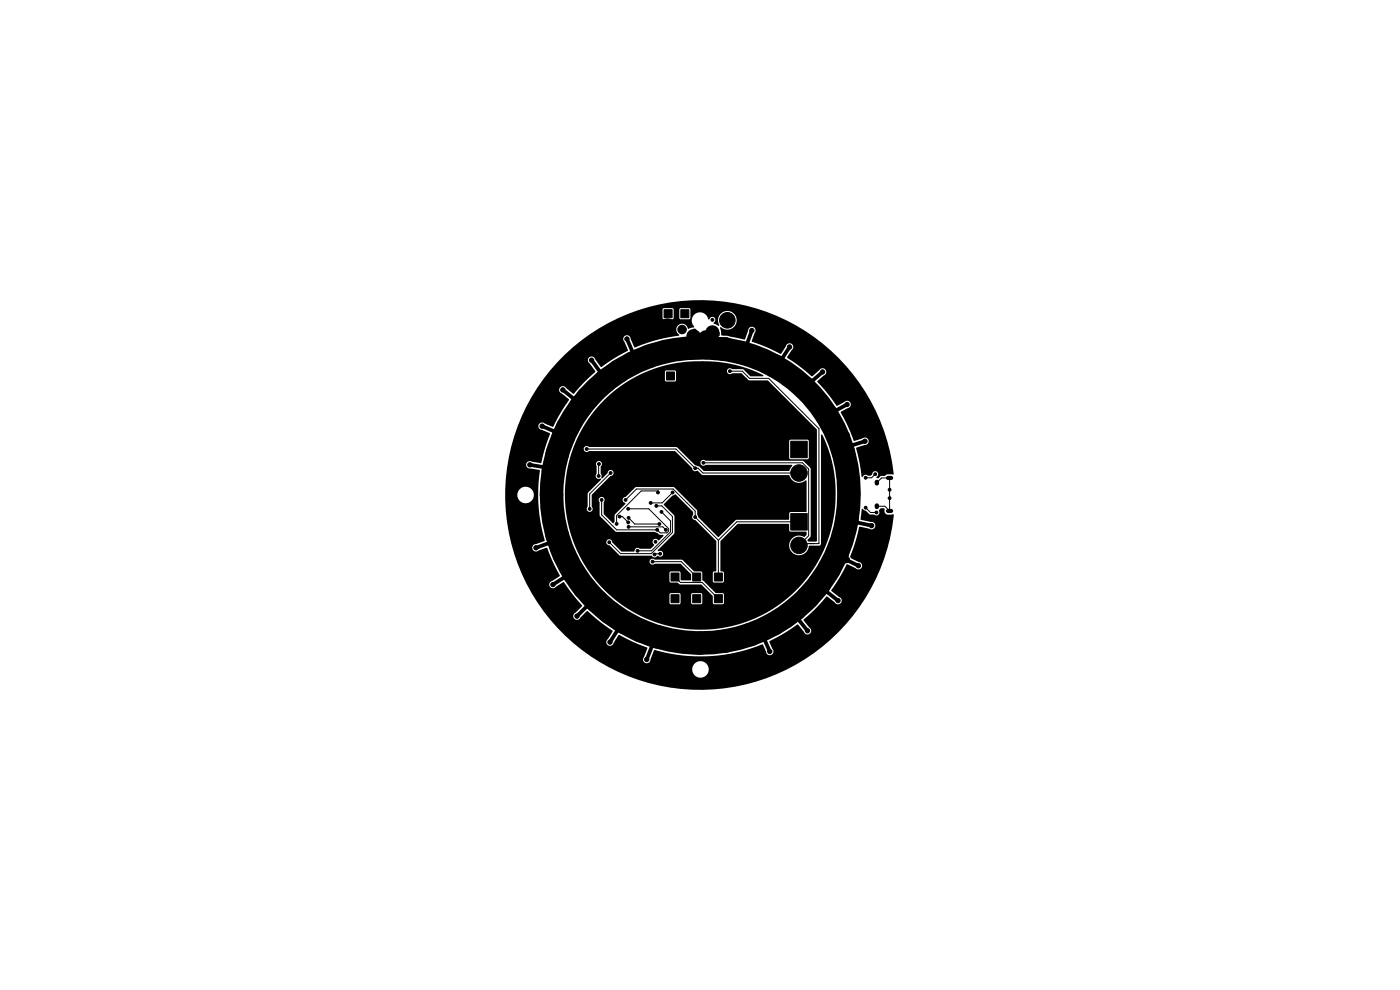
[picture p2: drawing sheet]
<svg xmlns="http://www.w3.org/2000/svg" width="297mm" height="210mm" viewBox="0 0 297 210" stroke-linecap="round" stroke-linejoin="round" font-family="sans-serif">
<g fill="#000" stroke="#000" stroke-width=".21">
<path d="M140.9 65.7h1.7v1.7h-1.7zM144.4 65.7h1.7v1.7h-1.7zM141.4 78.9h1.7v1.7h-1.7zM167.8 93.6h3.5v3.5h-3.5zM167.8 108.9h3.5v3.5h-3.5zM142.4 121.6h1.6v1.7h-1.6zM142.4 126.2h1.6v1.7h-1.6zM147 126.2h1.6v1.7h-1.6zM147 121.6h1.6v1.7h-1.6zM151.6 121.6h1.6v1.7h-1.6zM151.6 126.2h1.6v1.7h-1.6z"/>
<circle cx="125.5" cy="76.4" r=".46"/>
<circle cx="127.6" cy="74.8" r=".46"/>
<circle cx="133" cy="71.9" r=".46"/>
<circle cx="135.1" cy="77.8" r=".46"/>
<circle cx="135.3" cy="70.7" r=".46"/>
<circle cx="135.5" cy="66.7" r=".46"/>
<circle cx="137.4" cy="66.1" r=".46"/>
<circle cx="141.6" cy="69.3" r="1.65"/>
<circle cx="142.1" cy="75.5" r=".46"/>
<circle cx="144.7" cy="69.9" r=".9"/>
<circle cx="147.3" cy="70.1" r=".3"/>
<circle cx="148.5" cy="73.8" r=".46"/>
<circle cx="151.1" cy="67.9" r=".3"/>
<circle cx="151.1" cy="69.9" r=".3"/>
<circle cx="154.3" cy="67.9" r="1.65"/>
<circle cx="154.8" cy="78.7" r=".3"/>
<circle cx="157" cy="75.4" r=".46"/>
<circle cx="159.5" cy="70.1" r=".46"/>
<circle cx="161.7" cy="70.8" r=".46"/>
<circle cx="163.9" cy="78.5" r=".46"/>
<circle cx="167.5" cy="73.6" r=".46"/>
<circle cx="169.3" cy="74.9" r=".46"/>
<circle cx="174.5" cy="78.9" r=".46"/>
<circle cx="112.4" cy="98.6" r=".46"/>
<circle cx="112.9" cy="96" r=".46"/>
<circle cx="115" cy="90.4" r=".46"/>
<circle cx="116" cy="87.9" r=".46"/>
<circle cx="119.4" cy="82.7" r=".46"/>
<circle cx="120.6" cy="93.1" r=".46"/>
<circle cx="121" cy="80.6" r=".46"/>
<circle cx="124.1" cy="87" r=".46"/>
<circle cx="124.5" cy="95.3" r=".3"/>
<circle cx="127.1" cy="98.4" r=".3"/>
<circle cx="129" cy="81.6" r=".46"/>
<circle cx="146.1" cy="80.3" r=".3"/>
<circle cx="147.5" cy="99.3" r=".3"/>
<circle cx="149.2" cy="98.2" r=".3"/>
<circle cx="169.8" cy="83" r=".46"/>
<circle cx="174.4" cy="88.8" r=".46"/>
<circle cx="176" cy="80.8" r=".46"/>
<circle cx="177.7" cy="95.2" r=".46"/>
<circle cx="179.5" cy="92.3" r=".7"/>
<circle cx="179.7" cy="85.8" r=".46"/>
<circle cx="181.1" cy="87.8" r=".46"/>
<circle cx="183.5" cy="93.6" r=".46"/>
<circle cx="184" cy="96.1" r=".46"/>
<circle cx="113" cy="113.9" r=".46"/>
<circle cx="113.7" cy="116.2" r=".46"/>
<circle cx="118.1" cy="107.6" r=".46"/>
<circle cx="118.6" cy="100.1" r=".46"/>
<circle cx="119.7" cy="114.8" r=".46"/>
<circle cx="125.1" cy="108" r=".3"/>
<circle cx="127" cy="101" r=".3"/>
<circle cx="127.6" cy="106" r=".3"/>
<circle cx="129.2" cy="115" r=".3"/>
<circle cx="129.5" cy="100.3" r=".3"/>
<circle cx="130.8" cy="111.1" r=".3"/>
<circle cx="131.4" cy="109.6" r=".3"/>
<circle cx="132.7" cy="106" r=".3"/>
<circle cx="133.3" cy="107.9" r=".3"/>
<circle cx="133.3" cy="110.8" r=".3"/>
<circle cx="133.4" cy="109.9" r=".3"/>
<circle cx="133.4" cy="111.8" r=".3"/>
<circle cx="135.3" cy="116.8" r=".3"/>
<circle cx="138" cy="106.7" r=".3"/>
<circle cx="138.4" cy="119.1" r=".3"/>
<circle cx="138.9" cy="117.6" r=".3"/>
<circle cx="139.1" cy="114.9" r=".3"/>
<circle cx="139.2" cy="107.3" r=".3"/>
<circle cx="139.4" cy="112.4" r=".3"/>
<circle cx="139.6" cy="104.5" r=".3"/>
<circle cx="139.9" cy="111.2" r=".3"/>
<circle cx="140.1" cy="117.5" r=".3"/>
<circle cx="140.3" cy="108.6" r=".3"/>
<circle cx="141.2" cy="112.4" r=".3"/>
<circle cx="142.7" cy="104.5" r=".3"/>
<circle cx="147.5" cy="109.7" r=".3"/>
<circle cx="169.5" cy="100.3" r="1.75"/>
<circle cx="169.5" cy="115.7" r="1.75"/>
<circle cx="176.9" cy="117" r=".46"/>
<circle cx="178.9" cy="110" r=".46"/>
<circle cx="179.1" cy="102.4" r=".46"/>
<circle cx="179.5" cy="103.3" r=".7"/>
<circle cx="179.5" cy="118.7" r=".7"/>
<circle cx="179.5" cy="107.7" r=".7"/>
<circle cx="183.6" cy="107.7" r=".3"/>
<circle cx="183.6" cy="101.3" r=".3"/>
<circle cx="184" cy="113.7" r=".46"/>
<circle cx="184.9" cy="111.5" r=".46"/>
<circle cx="185.7" cy="100.6" r=".3"/>
<circle cx="185.9" cy="108.7" r=".3"/>
<circle cx="188.7" cy="105.7" r=".3"/>
<circle cx="188.7" cy="103.9" r=".3"/>
<circle cx="115.8" cy="122" r=".46"/>
<circle cx="117.3" cy="124" r=".46"/>
<circle cx="120.8" cy="129" r=".46"/>
<circle cx="122.4" cy="130.7" r=".46"/>
<circle cx="122.8" cy="120.9" r=".46"/>
<circle cx="127.2" cy="126.9" r=".46"/>
<circle cx="127.5" cy="134.9" r=".46"/>
<circle cx="129.4" cy="136.2" r=".46"/>
<circle cx="133" cy="131.3" r=".46"/>
<circle cx="135.1" cy="139" r=".46"/>
<circle cx="137.2" cy="139.9" r=".46"/>
<circle cx="139.8" cy="134.4" r=".46"/>
<circle cx="147.1" cy="135.6" r=".46"/>
<circle cx="154.9" cy="135" r=".46"/>
<circle cx="161.4" cy="139.1" r=".46"/>
<circle cx="161.9" cy="132.6" r=".46"/>
<circle cx="163.3" cy="138.2" r=".46"/>
<circle cx="168.2" cy="128.8" r=".46"/>
<circle cx="169" cy="135.1" r=".46"/>
<circle cx="171.3" cy="133.8" r=".46"/>
<circle cx="173.3" cy="123.4" r=".46"/>
<circle cx="176" cy="129.1" r=".46"/>
<circle cx="177.8" cy="127.4" r=".46"/>
<circle cx="180.8" cy="122" r=".46"/>
<circle cx="182.1" cy="120" r=".46"/>
</g>
<path d="M188.4 108.4h.7M188.4 101.4h.7" fill="none" stroke="#000" stroke-width=".89"/>
<path d="M186 102.2v.3M186 107.2v.3" fill="none" stroke="#000" stroke-width=".95"/>
<g fill="none" stroke="#000" stroke-width=".21">
<path d="M151.1 69.9h.7l.8 .7v.5h-.8M154.8 78.7h2.7l1.5 1.6h4.1l10.6 10.6v24.4h-3M124.5 95.3h18.9l4.1 4h.6l1 1h20.4M127.1 98.4l-.1 2.6M149.2 98.2h21l1.4 1.3v14.1l-2.1 2.1M127.6 106v3.2l3.2 3.2h8.6l.7 .6h1.4l.3-.4v-.5l-4.2-4.2h-4.3M129.5 100.3l-4.4 4.5v3.2M131.4 109.6h.6l1.3 1.2M132.7 106l2.3-2.3h7.8l4.7 4.7v1.3l4.9 4.9M133.3 109.9l1.4 1.3h5.2M133.3 111.8h7.3l.6 .6M138.4 119.1h6.1l3.3 3.3"/>
<path d="M139.2 107.3h1.2l2.3 2.3v3.4l-4.5 4.4h-6.5l-2.4-2.4M139.6 104.5l.1-.4h-3.7l-5.2 5.3v1.7M140.1 117.5h-1.1l-.1 .1M140.3 108.6l1.9 1.9v2.3l-4 4h-2.9M142.7 104.5l-2.2 2.2h-2.5M152.4 114.6v7.8M169.5 110.7h-13.2l-3.9 3.9M183.6 107.7l1.1 1h1.2M185.7 100.6l-.8 .7h-1.3M186 102.4l1-1h1.7v7l-1-1h-1.7M143.2 122.4l1.2 1.2h4.6l3.4 3.4"/>
</g>
<g fill="none" stroke="#000" stroke-width=".8">
<path d="M125.5 76.4l2.1 2.9 3.6-.5M133 71.9l1.3 3 3.4 .7M134.3 77l.8 .8M141.2 74.6l.9 .9M159.5 70.1l-1.3 3.6-1 1.1-.2 .6M167.5 73.6l-1.6 2.5-1.6 1.5-.4 .9M174.5 78.9l-4.7 4.1M115 90.4l3.3 1.4 2.1-1.1M117.4 99.9l1.2 .2M118.2 96.2l-2.2 3-3.6-.6M119.4 82.7l2.7 2.2 2.6-.4M119.5 92.6l1.1 .5"/>
<path d="M123.2 86.3l.9 .7M128.4 80.9l.6 .7M179.7 85.8l-4.3 2.3-1 .7M183.5 93.6l-3.3 1-1.3 1.3-1.2-.7M117 104.9l1.1 2.7M119.7 114.8l-1.5-1.2-.9 1.3-3.6 1.3M119.7 117.7l.9 4.2-3.3 2.1M176.9 117l.7 .3M178.9 110l.8 .1 1.5 .6 3.7 .8M179.1 102.4l1 2.6M122.8 120.9l-1 .7M124 124.7l1.1 3.3-2.7 2.7"/>
<path d="M127.2 126.9l-.6 .6M129.4 130l1.9 3.2-1.9 3M133 131.3l-.5 .7M135.9 133.8l2.7 2.6-1.4 3.5M139.8 134.4l-.2 .7M147.1 135.6l1.4 .8M154.9 135l-1 1M161.9 132.6l-2.7 2 2.7 .4 1.4 3.2M164.1 132.4l4.8-1.6 2.4 3M168.2 128.8l.4 .5M171.4 126.7l3.2-1.8 3.2 2.5M173.3 123.4l.5 .4"/>
<path d="M182.1 120l-3.5-1.7-2.7 2.4"/>
</g>
<path d="M147.1 71.3l1.5 1.5M149.7 71.6l1.5 1.4h2.8l.2 .2-.8 .8M151.1 70.5v.3" fill="none" stroke="#000" stroke-width="3"/>
<path d="M148.7 73.8h.8M180.1 104.4v.6" fill="none" stroke="#000" stroke-width="4"/>
<path d="M148.5 73.8a31.3 31.3 0 0 0-31.5 32.7 31.3 31.3 0 0 0 34.2 29.8 31.4 31.4 0 0 0 28.9-31.3M149.5 73.8a30.6 30.6 0 0 1 30.6 30.6" fill="none" stroke="#000" stroke-width="5"/>
<path d="M119.9 75.2a41.2 41.2 0 0 1 15.9-9.5h4.8v1.9l.2 .1h1.8l.3-.2v-1.8h1.2v1.7l.1 .3h2l.3-.2v-1.8l-.3-.3h-1.8l-.3 .3h-1.2l-.3-.3h-1.8l-.2 .3h-4.8a41.2 41.2 0 0 1 53.7 35l-1.3-.1-.5 .3-.8 .1-.6 .5-.3-.1-.1-.2a.67 .67 0 0 0 .1-1.1 .67 .67 0 0 0-1 .6l-.3 .2-.8-.1a.77 .77 0 0 0-1 .4l-.1-.2-.5-3.3-.7-2.7 1.9-.6a.79 .79 0 0 0 .7-1.1 .79 .79 0 0 0-1.2-.3l-1.7 .5-.2-.1-1.1-2.7-1.7-3.2 1.5-.9a.8 .8 0 0 0 .6-1.2 .8 .8 0 0 0-1.3-.1l-1.6 .8-1.8-2.4-2.3-2.7v-.2l1.4-1.2a.79 .79 0 0 0 .3-1.2 .79 .79 0 0 0-1.3 .1l-1.4 1.3h-.3l-2.4-2-2.7-1.9 1-1.7a.79 .79 0 0 0-.1-1.3 .79 .79 0 0 0-1.2 .6l-1 1.5-.2 .1a32.8 32.8 0 0 0-5.9-2.6l-.1-.2 .6-1.7a.79 .79 0 0 0-.4-1.3 .79 .79 0 0 0-1 .9l-.6 1.7-.2 .1-3.5-.7-1.3-.2-.3-1.7a2.06 2.06 0 0 0 2.6 .2 2.06 2.06 0 0 0 .7-2.5 2.02 2.02 0 0 0-2.8-.9 2.02 2.02 0 0 0-.7 2.9h-.2l-.9-.4a.33 .33 0 0 1 .2-.6 .63 .63 0 0 0-.3-.8 .63 .63 0 0 0-.9 .4l-.2 .1a1.82 1.82 0 0 0-2.6-1.4 1.82 1.82 0 0 0-.4 3l-1.3 .3a1.28 1.28 0 0 0-2-.8 1.28 1.28 0 0 0 .1 2.2l-.1 .1a34.9 34.9 0 0 0-7.1 1.7l-2.2 .8-.9-1.8a.79 .79 0 0 0-1.1-.7 .79 .79 0 0 0-.2 1.3l.7 1.9-3.1 1.7-2.5 1.7h-.2l-1.1-1.6a.79 .79 0 0 0-1.3-.4 .79 .79 0 0 0 .1 1.3l1.2 1.6v.2l-2.2 2-2.4 2.6-1.6-1.2a.8 .8 0 0 0-1.3-.1 .8 .8 0 0 0 .4 1.3l1.5 1.2v.2l-1.7 2.5-1.7 3.1-1.7-.6a.8 .8 0 0 0-1.3 .2 .8 .8 0 0 0 .7 1.1l1.7 .8-1.1 3-.7 3.1-.2 .1-1.9-.3a.8 .8 0 0 0-1.2 .6 .8 .8 0 0 0 1 .9l1.8 .3 .1 .2a36.3 36.3 0 0 0 1 14.8l-1.7 .7a.79 .79 0 0 0-.9 1 .79 .79 0 0 0 1.3 .4l1.9-.6 1.2 3.1 1.4 2.7v.2l-1.6 1a.79 .79 0 0 0-.4 1.3 .79 .79 0 0 0 1.3-.1l1.6-.9 1.9 2.6 2 2.3v.2l-1.4 1.4a.8 .8 0 0 0-.3 1.3 .8 .8 0 0 0 1.3-.3l1.4-1.3h.2l2.6 2.2 2.7 1.9-1 1.7a.8 .8 0 0 0 0 1.4 .8 .8 0 0 0 1.2-.6l1.1-1.6 3.1 1.5 2.8 1.1 .1 .2-.7 1.9a.8 .8 0 0 0 .4 1.3 .8 .8 0 0 0 1-.9l.8-1.9a36 36 0 0 0 23-1.2l.7 1.5a.8 .8 0 0 0 1.1 .7 .8 .8 0 0 0 .2-1.3l-.6-1.6 2.7-1.4 3.2-2.1h.2l1.2 1.5a.8 .8 0 0 0 1.3 .4 .8 .8 0 0 0-.1-1.3l-1.2-1.6 2.6-2.5 2.2-2.4 .2-.1 1.6 1.3a.8 .8 0 0 0 1.3 .1 .8 .8 0 0 0-.4-1.3l-1.6-1.2v-.2l1.8-2.8 1.4-2.7h.2l1.7 .8a.79 .79 0 0 0 1.3-.2 .79 .79 0 0 0-.7-1.1l-1.6-.8-.1-.3 1-3.1 .8-3.2 .2-.1 2.1 .5a.79 .79 0 0 0 1.2-.6 .79 .79 0 0 0-1-.9l-2.1-.5 .2-2.2h.2l.7 .3 .8 .8h.9a.7 .7 0 0 0 1 .1 .7 .7 0 0 0 .1-1l.4-.4h.6l.2 .3a.78 .78 0 0 0 .6 1.1h1.3a41.3 41.3 0 0 1-59.7 32.7h17v.2a1.75 1.75 0 0 0 2.6 1.4 1.75 1.75 0 0 0 0-3 1.75 1.75 0 0 0-2.6 1.4h-17l-2.7-1.5-2.9-1.9a41.3 41.3 0 0 1-17-30l-.1-3.6h2.6a1.75 1.75 0 0 0 2.4 1.7 1.75 1.75 0 0 0 .4-3 1.75 1.75 0 0 0-2.8 1.1v.2h-2.6a39.4 39.4 0 0 1 .7-7.9 41.3 41.3 0 0 1 12-21.8zM128.1 84.9a28.3 28.3 0 0 1 9-6h4v1.7l.1 .3h1.9l.3-.2v-1.8l-.2-.3h-1.9l-.2 .3h-4a31.2 31.2 0 0 1 24.7 .6l.1 .2-.1 .1h-2.6l-1.6-1.5h-2.2a.66 .66 0 0 0-1 0 .66 .66 0 0 0 0 .9 .66 .66 0 0 0 1 0h1.9l1.6 1.5h4l10.4 10.4v23.7l-1.8 .1-.2-.3 .7-.9v-14.3l-1.5-1.6-20.8-.1a.65 .65 0 0 0-1 .1 .65 .65 0 0 0 .1 .9 .65 .65 0 0 0 .9-.1h18.2l.2 .2-.8 1.1h-17.9l-1-.9-1-.3-3.9-3.9h-18.5a.66 .66 0 0 0-1 0 .66 .66 0 0 0 0 .9 .66 .66 0 0 0 1 0h18.2l3.6 3.6a.75 .75 0 0 0 1.2 .5l1.1 1h18.3a2.22 2.22 0 0 0 3.6 1.1v6.7h-3.3l-.3 .3v1.2l-.1 .2h-11.2l-3.7 3.6-4.2-4.2-.3-.5-.1-1-4.8-4.9h-8l-2.2 2.1a.7 .7 0 0 0-.7 .6 .7 .7 0 0 0 .6 .8l-2.2 2.3-.1 1.5-.3 .4-2-2v-2.5a.65 .65 0 0 0-.1-.9 .65 .65 0 0 0-.9 0 .65 .65 0 0 0 .1 1v2.8l3.3 3.3 8.4 .1 1 .6 .8 .1v.2l-.9 1a.69 .69 0 0 0-.9-.3 .69 .69 0 0 0-.4 .8l.3 .5-.8 .7h-2.3a.7 .7 0 0 0-.8-.1 .7 .7 0 0 0-.4 .7h-2.7l-1.9-2a.65 .65 0 0 0-.7-.6 .65 .65 0 0 0-.6 .7 .65 .65 0 0 0 .7 .6l2.3 2.2h6.6a.82 .82 0 0 0 1.3 0 .65 .65 0 0 0 .9 .1 .65 .65 0 0 0 .2-.8 .65 .65 0 0 0-.8-.3h-.3l.1-.2 3.5-3.7v-3.6l-2.3-2.3v-.2l1.8-1.7 .7-.3 3.7 3.7v.6a.67 .67 0 0 0-.1 .8 .67 .67 0 0 0 .6 .4l4.5 4.4v6.3l-.8 .4v1.8l.3 .3h1.8l.3-.3v-1.8l-.8-.4 .1-6.3 3.6-3.7h10.8l.1 .2v1.2l.2 .2 3.4 .1 .1 .7-.4 .4a2.29 2.29 0 0 0-3.2 1.1 2.12 2.12 0 0 0 1.7 2.8 2.12 2.12 0 0 0 2.5-2l2.1-.1 .4-.3v-23.1l.1-.1h.2a28.8 28.8 0 0 1-8.7 35.7 28.8 28.8 0 0 1-36.6-1.8h12.8v1.8l.3 .3 1.9-.1 .2-.2v-1.8h2.2v1.8l.2 .2 1.9 .1 .3-.3v-1.8l-.3-.3h-1.8l-.3 .3h-2.2l-.3-.3h-1.8l-.3 .3h-12.8a28.5 28.5 0 0 1-5.6-6.9l14.2-.1v.1a.68 .68 0 0 0 .5 .6 .68 .68 0 0 0 .7-.2h5.4l2.2 2.2v1.2l-2.1 .1-.3-1.8-1.9-.1-.3 .3v1.8l.2 .2 1.5 .1 .6 .4h4.5l2.4 2.4v1.5l.2 .2 1.9 .1 .2-.2v-2l-.2-.2h-1.5l-2.8-2.7v-1.6l-.2-.2-1.6-.1-2.6-2.5h-5.6l-.3-.1a.63 .63 0 0 0-.9 .5h-14.2l-1.3-2.6-1.1-2.9-.7-2.7-.5-3h4.5v.1a.65 .65 0 0 0 .9 .5 .65 .65 0 0 0 .1-1.1v-2.5l4-3.9a.66 .66 0 0 0 .7-.6 .66 .66 0 0 0-.7-.7 .66 .66 0 0 0-.6 .7l-1.1 1.1h-.2l-.2-2.5a.66 .66 0 0 0 .2-.9 .66 .66 0 0 0-.9-.2 .66 .66 0 0 0-.1 1l-.1 1.6a.69 .69 0 0 0 .1 .9 .69 .69 0 0 0 .9 .1v.3l-2.8 2.8v2.8l-.2 .5h-4.5a28.3 28.3 0 0 1 1.8-13.3l.4-1h45.2v3.5l.2 .3h3.7l.3-.3v-3.5l-.3-.3h-3.6l-.3 .3h-45.2a28.2 28.2 0 0 1 5.9-8.7z" fill="#000"/>
</svg>
